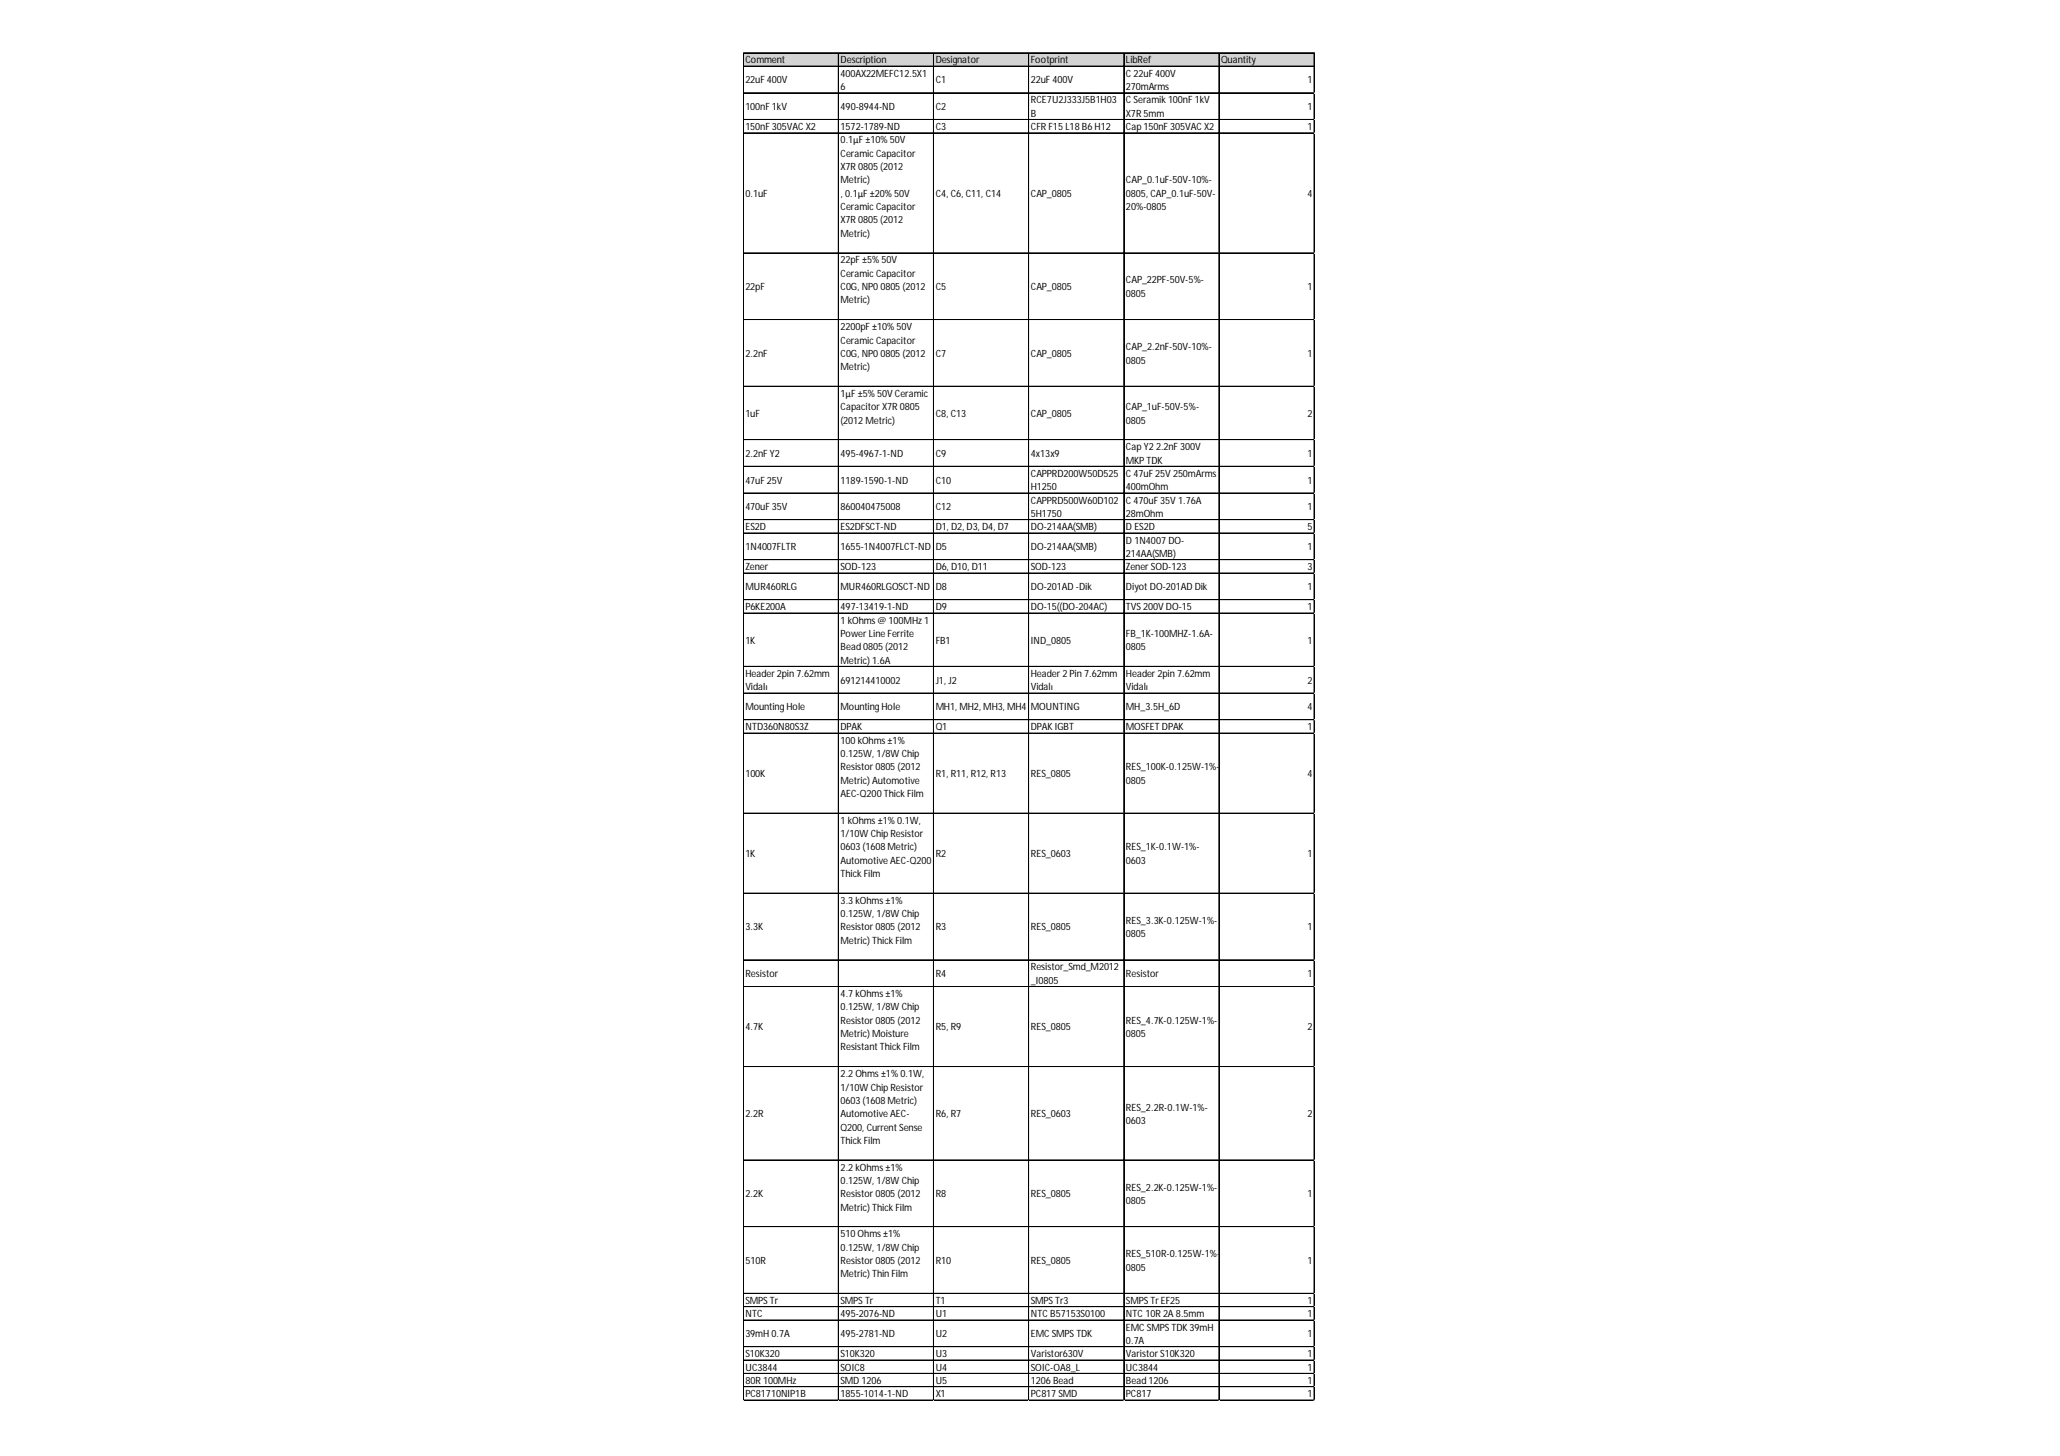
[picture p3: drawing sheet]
<svg xmlns="http://www.w3.org/2000/svg" width="297mm" height="210mm" viewBox="0 0 297 210" stroke-linecap="round" stroke-linejoin="round" font-family="sans-serif">
<defs><g id="words">
<g font-size="1.4">
<text x="107.5" y="9.1">Comment</text>
<text x="121.2" y="9.1">Description</text>
<text x="121.2" y="11.1">400AX22MEFC12.5X1</text>
<text x="134.9" y="9.1">Designator</text>
<text x="148.6" y="9.1">Footprint</text>
<text x="162.4" y="9.1">LibRef</text>
<text x="162.4" y="11.1">C22uF 400V</text>
<text x="176.1" y="9.1">Quantity</text>
<text x="107.5" y="12">22uF 400V</text>
<text x="107.5" y="15.9">100nF 1kV</text>
<text x="121.2" y="13">6</text>
<text x="121.2" y="15.9">490-8944-ND</text>
<text x="134.9" y="12">C1</text>
<text x="134.9" y="15.9">C2</text>
<text x="148.6" y="12">22uF 400V</text>
<text x="148.6" y="14.9">RCE7U2J333J5B1H03</text>
<text x="148.6" y="16.8">B</text>
<text x="162.4" y="13">270mArms</text>
<text x="162.4" y="14.9">CSeramik100nF 1kV</text>
<text x="162.4" y="16.8">X7R5mm</text>
<text x="188.5" y="12">1</text>
<text x="188.5" y="15.9">1</text>
<text x="107.5" y="18.8">150nF 305VACX2</text>
<text x="121.2" y="18.8">1572-1789-ND</text>
<text x="121.2" y="20.7">0.1µF ±10% 50V</text>
<text x="121.2" y="22.6">CeramicCapacitor</text>
<text x="134.9" y="18.8">C3</text>
<text x="148.6" y="18.8">CFR F15 L18 B6 H12</text>
<text x="162.4" y="18.8">Cap 150nF 305VACX2</text>
<text x="188.5" y="18.8">1</text>
<text x="107.5" y="28.4">0.1uF</text>
<text x="121.2" y="24.5">X7R0805 (2012</text>
<text x="121.2" y="26.4">Metric)</text>
<text x="121.2" y="28.4">, 0.1µF ±20% 50V</text>
<text x="134.9" y="28.4">C4, C6, C11, C14</text>
<text x="148.6" y="28.4">CAP_0805</text>
<text x="162.4" y="26.4">CAP_0.1uF-50V-10%-</text>
<text x="162.4" y="28.4">0805, CAP_0.1uF-50V-</text>
<text x="188.5" y="28.4">4</text>
<text x="121.2" y="30.3">CeramicCapacitor</text>
<text x="121.2" y="32.2">X7R0805 (2012</text>
<text x="121.2" y="34.1">Metric)</text>
<text x="162.4" y="30.3">20%-0805</text>
<text x="107.5" y="41.8">22pF</text>
<text x="121.2" y="38">22pF ±5% 50V</text>
<text x="121.2" y="39.9">CeramicCapacitor</text>
<text x="121.2" y="41.8">C0G, NP0 0805 (2012</text>
<text x="134.9" y="41.8">C5</text>
<text x="148.6" y="41.8">CAP_0805</text>
<text x="162.4" y="40.9">CAP_22PF-50V-5%-</text>
<text x="188.5" y="41.8">1</text>
<text x="121.2" y="43.8">Metric)</text>
<text x="121.2" y="47.6">2200pF ±10% 50V</text>
<text x="162.4" y="42.8">0805</text>
<text x="107.5" y="51.4">2.2nF</text>
<text x="121.2" y="49.5">CeramicCapacitor</text>
<text x="121.2" y="51.4">C0G, NP0 0805 (2012</text>
<text x="121.2" y="53.4">Metric)</text>
<text x="134.9" y="51.4">C7</text>
<text x="148.6" y="51.4">CAP_0805</text>
<text x="162.4" y="50.5">CAP_2.2nF-50V-10%-</text>
<text x="162.4" y="52.4">0805</text>
<text x="188.5" y="51.4">1</text>
<text x="121.2" y="57.2">1µF ±5% 50V Ceramic</text>
<text x="121.2" y="59.1">CapacitorX7R0805</text>
<text x="162.4" y="59.1">CAP_1uF-50V-5%-</text>
<text x="107.5" y="60.1">1uF</text>
<text x="107.5" y="65.9">2.2nF Y2</text>
<text x="121.2" y="61.1">(2012 Metric)</text>
<text x="121.2" y="65.9">495-4967-1-ND</text>
<text x="134.9" y="60.1">C8, C13</text>
<text x="134.9" y="65.9">C9</text>
<text x="148.6" y="60.1">CAP_0805</text>
<text x="148.6" y="65.9">4x13x9</text>
<text x="162.4" y="61.1">0805</text>
<text x="162.4" y="64.9">Cap Y2 2.2nF 300V</text>
<text x="188.5" y="60.1">2</text>
<text x="188.5" y="65.9">1</text>
<text x="107.5" y="69.7">47uF 25V</text>
<text x="121.2" y="69.7">1189-1590-1-ND</text>
<text x="134.9" y="69.7">C10</text>
<text x="148.6" y="68.8">CAPPRD200W50D525</text>
<text x="148.6" y="70.7">H1250</text>
<text x="162.4" y="66.8">MKPTDK</text>
<text x="162.4" y="68.8">C47uF 25V 250mArms</text>
<text x="162.4" y="70.7">400mOhm</text>
<text x="188.5" y="69.7">1</text>
<text x="107.5" y="73.6">470uF 35V</text>
<text x="107.5" y="76.4">ES2D</text>
<text x="121.2" y="73.6">860040475008</text>
<text x="121.2" y="76.4">ES2DFSCT-ND</text>
<text x="134.9" y="73.6">C12</text>
<text x="134.9" y="76.4">D1, D2, D3, D4, D7</text>
<text x="148.6" y="72.6">CAPPRD500W60D102</text>
<text x="148.6" y="74.5">5H1750</text>
<text x="148.6" y="76.4">DO-214AA(SMB)</text>
<text x="162.4" y="72.6">C470uF 35V 1.76A</text>
<text x="162.4" y="74.5">28mOhm</text>
<text x="162.4" y="76.4">D ES2D</text>
<text x="188.5" y="73.6">1</text>
<text x="188.5" y="76.4">5</text>
<text x="107.5" y="79.3">1N4007FLTR</text>
<text x="107.5" y="82.2">Zener</text>
<text x="121.2" y="79.3">1655-1N4007FLCT-ND</text>
<text x="121.2" y="82.2">SOD-123</text>
<text x="134.9" y="79.3">D5</text>
<text x="134.9" y="82.2">D6, D10, D11</text>
<text x="148.6" y="79.3">DO-214AA(SMB)</text>
<text x="148.6" y="82.2">SOD-123</text>
<text x="162.4" y="78.4">D 1N4007 DO-</text>
<text x="162.4" y="80.3">214AA(SMB)</text>
<text x="162.4" y="82.2">ZenerSOD-123</text>
<text x="188.5" y="79.3">1</text>
<text x="188.5" y="82.2">3</text>
<text x="107.5" y="85.1">MUR460RLG</text>
<text x="107.5" y="88">P6KE200A</text>
<text x="121.2" y="85.1">MUR460RLGOSCT-ND</text>
<text x="121.2" y="88">497-13419-1-ND</text>
<text x="121.2" y="89.9">1 kOhms @ 100MHz 1</text>
<text x="134.9" y="85.1">D8</text>
<text x="134.9" y="88">D9</text>
<text x="148.6" y="85.1">DO-201AD -Dik</text>
<text x="148.6" y="88">DO-15((DO-204AC)</text>
<text x="162.4" y="85.1">Diyot DO-201AD Dik</text>
<text x="162.4" y="88">TVS200V DO-15</text>
<text x="188.5" y="85.1">1</text>
<text x="188.5" y="88">1</text>
<text x="107.5" y="92.8">1K</text>
<text x="121.2" y="91.8">Power Line Ferrite</text>
<text x="121.2" y="93.8">Bead 0805 (2012</text>
<text x="121.2" y="95.7">Metric) 1.6A</text>
<text x="134.9" y="92.8">FB1</text>
<text x="148.6" y="92.8">IND_0805</text>
<text x="162.4" y="91.8">FB_1K-100MHZ-1.6A-</text>
<text x="162.4" y="93.8">0805</text>
<text x="188.5" y="92.8">1</text>
<text x="107.5" y="97.6">Header2pin 7.62mm</text>
<text x="107.5" y="99.5">Vidalı</text>
<text x="121.2" y="98.6">691214410002</text>
<text x="134.9" y="98.6">J1, J2</text>
<text x="148.6" y="97.6">Header2 Pin 7.62mm</text>
<text x="148.6" y="99.5">Vidalı</text>
<text x="162.4" y="97.6">Header2pin 7.62mm</text>
<text x="162.4" y="99.5">Vidalı</text>
<text x="188.5" y="98.6">2</text>
<text x="107.5" y="102.4">MountingHole</text>
<text x="107.5" y="105.3">NTD360N80S3Z</text>
<text x="121.2" y="102.4">MountingHole</text>
<text x="121.2" y="105.3">DPAK</text>
<text x="121.2" y="107.2">100 kOhms±1%</text>
<text x="134.9" y="102.4">MH1, MH2, MH3, MH4</text>
<text x="134.9" y="105.3">Q1</text>
<text x="148.6" y="102.4">MOUNTING</text>
<text x="148.6" y="105.3">DPAKIGBT</text>
<text x="162.4" y="102.4">MH_3.5H_6D</text>
<text x="162.4" y="105.3">MOSFET DPAK</text>
<text x="188.5" y="102.4">4</text>
<text x="188.5" y="105.3">1</text>
<text x="107.5" y="112">100K</text>
<text x="121.2" y="109.1">0.125W, 1/8W Chip</text>
<text x="121.2" y="111.1">Resistor0805 (2012</text>
<text x="121.2" y="113">Metric) Automotive</text>
<text x="134.9" y="112">R1, R11, R12, R13</text>
<text x="148.6" y="112">RES_0805</text>
<text x="162.4" y="111.1">RES_100K-0.125W-1%-</text>
<text x="162.4" y="113">0805</text>
<text x="188.5" y="112">4</text>
<text x="121.2" y="114.9">AEC-Q200 ThickFilm</text>
<text x="121.2" y="118.8">1 kOhms±1% 0.1W,</text>
<text x="107.5" y="123.6">1K</text>
<text x="121.2" y="120.7">1/10W Chip Resistor</text>
<text x="121.2" y="122.6">0603 (1608 Metric)</text>
<text x="121.2" y="124.5">Automotive AEC-Q200</text>
<text x="134.9" y="123.6">R2</text>
<text x="148.6" y="123.6">RES_0603</text>
<text x="162.4" y="122.6">RES_1K-0.1W-1%-</text>
<text x="162.4" y="124.5">0603</text>
<text x="188.5" y="123.6">1</text>
<text x="121.2" y="126.4">ThickFilm</text>
<text x="121.2" y="130.3">3.3 kOhms±1%</text>
<text x="107.5" y="134.1">3.3K</text>
<text x="121.2" y="132.2">0.125W, 1/8W Chip</text>
<text x="121.2" y="134.1">Resistor0805 (2012</text>
<text x="121.2" y="136.1">Metric) ThickFilm</text>
<text x="134.9" y="134.1">R3</text>
<text x="148.6" y="134.1">RES_0805</text>
<text x="162.4" y="133.2">RES_3.3K-0.125W-1%-</text>
<text x="162.4" y="135.1">0805</text>
<text x="188.5" y="134.1">1</text>
<text x="107.5" y="140.9">Resistor</text>
<text x="121.2" y="143.8">4.7 kOhms±1%</text>
<text x="134.9" y="140.9">R4</text>
<text x="148.6" y="139.9">Resistor_Smd_M2012</text>
<text x="148.6" y="141.8">_I0805</text>
<text x="162.4" y="140.9">Resistor</text>
<text x="188.5" y="140.9">1</text>
<text x="107.5" y="148.6">4.7K</text>
<text x="121.2" y="145.7">0.125W, 1/8W Chip</text>
<text x="121.2" y="147.6">Resistor0805 (2012</text>
<text x="121.2" y="149.5">Metric) Moisture</text>
<text x="134.9" y="148.6">R5, R9</text>
<text x="148.6" y="148.6">RES_0805</text>
<text x="162.4" y="147.6">RES_4.7K-0.125W-1%-</text>
<text x="162.4" y="149.5">0805</text>
<text x="188.5" y="148.6">2</text>
<text x="121.2" y="151.4">Resistant ThickFilm</text>
<text x="121.2" y="155.3">2.2 Ohms±1% 0.1W,</text>
<text x="107.5" y="161.1">2.2R</text>
<text x="121.2" y="157.2">1/10W Chip Resistor</text>
<text x="121.2" y="159.1">0603 (1608 Metric)</text>
<text x="121.2" y="161.1">Automotive AEC-</text>
<text x="134.9" y="161.1">R6, R7</text>
<text x="148.6" y="161.1">RES_0603</text>
<text x="162.4" y="160.1">RES_2.2R-0.1W-1%-</text>
<text x="188.5" y="161.1">2</text>
<text x="121.2" y="163">Q200, Current Sense</text>
<text x="121.2" y="164.9">ThickFilm</text>
<text x="162.4" y="162">0603</text>
<text x="107.5" y="172.6">2.2K</text>
<text x="121.2" y="168.8">2.2 kOhms±1%</text>
<text x="121.2" y="170.7">0.125W, 1/8W Chip</text>
<text x="121.2" y="172.6">Resistor0805 (2012</text>
<text x="134.9" y="172.6">R8</text>
<text x="148.6" y="172.6">RES_0805</text>
<text x="162.4" y="171.6">RES_2.2K-0.125W-1%-</text>
<text x="162.4" y="173.6">0805</text>
<text x="188.5" y="172.6">1</text>
<text x="121.2" y="174.5">Metric) ThickFilm</text>
<text x="121.2" y="178.4">510 Ohms±1%</text>
<text x="107.5" y="182.2">510R</text>
<text x="121.2" y="180.3">0.125W, 1/8W Chip</text>
<text x="121.2" y="182.2">Resistor0805 (2012</text>
<text x="121.2" y="184.1">Metric) Thin Film</text>
<text x="134.9" y="182.2">R10</text>
<text x="148.6" y="182.2">RES_0805</text>
<text x="162.4" y="181.3">RES_510R-0.125W-1%-</text>
<text x="162.4" y="183.2">0805</text>
<text x="188.5" y="182.2">1</text>
<text x="107.5" y="188">SMPSTr</text>
<text x="107.5" y="189.9">NTC</text>
<text x="121.2" y="188">SMPSTr</text>
<text x="121.2" y="189.9">495-2076-ND</text>
<text x="134.9" y="188">T1</text>
<text x="134.9" y="189.9">U1</text>
<text x="148.6" y="188">SMPSTr3</text>
<text x="148.6" y="189.9">NTCB57153S0100</text>
<text x="162.4" y="188">SMPSTrEF25</text>
<text x="162.4" y="189.9">NTC10R2A 8.5mm</text>
<text x="162.4" y="191.8">EMCSMPSTDK39mH</text>
<text x="188.5" y="188">1</text>
<text x="188.5" y="189.9">1</text>
<text x="107.5" y="192.8">39mH 0.7A</text>
<text x="107.5" y="195.7">S10K320</text>
<text x="107.5" y="197.6">UC3844</text>
<text x="121.2" y="192.8">495-2781-ND</text>
<text x="121.2" y="195.7">S10K320</text>
<text x="121.2" y="197.6">SOIC8</text>
<text x="134.9" y="192.8">U2</text>
<text x="134.9" y="195.7">U3</text>
<text x="134.9" y="197.6">U4</text>
<text x="148.6" y="192.8">EMCSMPSTDK</text>
<text x="148.6" y="195.7">Varistor630V</text>
<text x="148.6" y="197.6">SOIC-OA8_L</text>
<text x="162.4" y="193.8">0.7A</text>
<text x="162.4" y="195.7">VaristorS10K320</text>
<text x="162.4" y="197.6">UC3844</text>
<text x="188.5" y="192.8">1</text>
<text x="188.5" y="195.7">1</text>
<text x="188.5" y="197.6">1</text>
<text x="107.5" y="199.5">80R100MHz</text>
<text x="107.5" y="201.4">PC81710NIP1B</text>
<text x="121.2" y="199.5">SMD 1206</text>
<text x="121.2" y="201.4">1855-1014-1-ND</text>
<text x="134.9" y="199.5">U5</text>
<text x="134.9" y="201.4">X1</text>
<text x="148.6" y="199.5">1206 Bead</text>
<text x="148.6" y="201.4">PC817 SMD</text>
<text x="162.4" y="199.5">Bead 1206</text>
<text x="162.4" y="201.4">PC817</text>
<text x="188.5" y="199.5">1</text>
<text x="188.5" y="201.4">1</text>
</g>
</g></defs>
<path d="M107.2 7.6h82.4v2h-82.4z" fill="#d3d3d3"/>
<g fill="none" stroke="#000" stroke-width=".14">
<path d="M107.2 7.6v194.3M107.2 7.6h82.4M107.2 9.5h82.4M107.2 9.6h82.4M107.2 13.4h82.4M107.2 17.2h82.4M107.2 17.3h82.4M107.2 19.1h82.4M107.2 19.2h82.4M120.9 7.7v194.2M134.6 7.7v194.2M148.3 7.7v194.2"/>
<path d="M148.4 7.7v194.2M162 7.7v194.2M162.1 7.7v194.2M175.8 7.7v194.2M189.5 7.7v194.2M107.2 36.5h82.4M107.2 46.1h82.4M107.2 55.7h82.4M107.2 63.4h82.4M107.2 67.2h82.4M107.2 67.3h82.4M107.2 71.1h82.4"/>
<path d="M107.2 74.9h82.4M107.2 75h82.4M107.2 76.8h82.4M107.2 76.9h82.4M107.2 80.7h82.4M107.2 82.6h82.4M107.2 86.4h82.4M107.2 86.5h82.4M107.2 88.4h82.4M107.2 96.1h82.4M107.2 99.9h82.4M107.2 100h82.4"/>
<path d="M107.2 103.8h82.4M107.2 105.7h82.4M107.2 117.2h82.4M107.2 117.3h82.4M107.2 128.8h82.4M107.2 138.4h82.4M107.2 142.2h82.4M107.2 142.3h82.4M107.2 153.8h82.4M107.2 167.2h82.4M107.2 167.3h82.4M107.2 176.8h82.4"/>
<path d="M107.2 176.9h82.4M107.2 186.4h82.4M107.2 186.5h82.4M107.2 188.4h82.4M107.2 190.3h82.4M107.2 194.1h82.4M107.2 194.2h82.4M107.2 196.1h82.4M107.2 198h82.4M107.2 199.9h82.4M107.2 200h82.4M107.2 201.8h82.4"/>
<path d="M107.2 201.9h82.4"/>
</g>
<path d="M107.2 201.9v.1" fill="none" stroke="#d4d4d4" stroke-width=".14"/>
<path d="M107.2 201.9v.1z" fill="#d4d4d4"/>
<path d="M120.9 201.9v.1" fill="none" stroke="#d4d4d4" stroke-width=".14"/>
<path d="M120.9 201.9l.1 .1z" fill="#d4d4d4"/>
<path d="M134.6 201.9v.1" fill="none" stroke="#d4d4d4" stroke-width=".14"/>
<path d="M134.6 201.9l.1 .1z" fill="#d4d4d4"/>
<path d="M148.3 201.9v.1" fill="none" stroke="#d4d4d4" stroke-width=".14"/>
<path d="M148.3 201.9l.1 .1z" fill="#d4d4d4"/>
<path d="M162 201.9v.1" fill="none" stroke="#d4d4d4" stroke-width=".14"/>
<path d="M162 201.9l.1 .1z" fill="#d4d4d4"/>
<path d="M175.8 201.9v.1" fill="none" stroke="#d4d4d4" stroke-width=".14"/>
<path d="M175.8 201.9v.1z" fill="#d4d4d4"/>
<path d="M189.5 201.9v.1" fill="none" stroke="#d4d4d4" stroke-width=".14"/>
<path d="M189.5 201.9l.1 .1z" fill="#d4d4d4"/>
<path d="M189.6 13.4h.1" fill="none" stroke="#d4d4d4" stroke-width=".14"/>
<path d="M189.6 13.4v.1z" fill="#d4d4d4"/>
<path d="M189.6 17.2h.1" fill="none" stroke="#d4d4d4" stroke-width=".14"/>
<path d="M189.6 17.2v.1z" fill="#d4d4d4"/>
<path d="M189.6 19.1h.1" fill="none" stroke="#d4d4d4" stroke-width=".14"/>
<path d="M189.6 19.1v.1z" fill="#d4d4d4"/>
<path d="M189.6 36.5h.1" fill="none" stroke="#d4d4d4" stroke-width=".14"/>
<path d="M189.6 46.1h.1" fill="none" stroke="#d4d4d4" stroke-width=".14"/>
<path d="M189.6 55.7h.1" fill="none" stroke="#d4d4d4" stroke-width=".14"/>
<path d="M189.6 55.7v.1z" fill="#d4d4d4"/>
<path d="M189.6 63.4h.1" fill="none" stroke="#d4d4d4" stroke-width=".14"/>
<path d="M189.6 63.4v.1z" fill="#d4d4d4"/>
<path d="M189.6 67.2h.1" fill="none" stroke="#d4d4d4" stroke-width=".14"/>
<path d="M189.6 67.2v.1z" fill="#d4d4d4"/>
<path d="M189.6 71.1h.1" fill="none" stroke="#d4d4d4" stroke-width=".14"/>
<path d="M189.6 74.9h.1" fill="none" stroke="#d4d4d4" stroke-width=".14"/>
<path d="M189.6 74.9v.1z" fill="#d4d4d4"/>
<path d="M189.6 76.8h.1" fill="none" stroke="#d4d4d4" stroke-width=".14"/>
<path d="M189.6 76.8v.1z" fill="#d4d4d4"/>
<path d="M189.6 80.7h.1" fill="none" stroke="#d4d4d4" stroke-width=".14"/>
<path d="M189.6 80.7v.1z" fill="#d4d4d4"/>
<path d="M189.6 82.6h.1" fill="none" stroke="#d4d4d4" stroke-width=".14"/>
<path d="M189.6 82.6v.1z" fill="#d4d4d4"/>
<path d="M189.6 86.4h.1" fill="none" stroke="#d4d4d4" stroke-width=".14"/>
<path d="M189.6 86.4v.1z" fill="#d4d4d4"/>
<path d="M189.6 88.4h.1" fill="none" stroke="#d4d4d4" stroke-width=".14"/>
<path d="M189.6 88.4v.1z" fill="#d4d4d4"/>
<path d="M189.6 96.1h.1" fill="none" stroke="#d4d4d4" stroke-width=".14"/>
<path d="M189.6 99.9h.1" fill="none" stroke="#d4d4d4" stroke-width=".14"/>
<path d="M189.6 99.9v.1z" fill="#d4d4d4"/>
<path d="M189.6 103.8h.1" fill="none" stroke="#d4d4d4" stroke-width=".14"/>
<path d="M189.6 105.7h.1" fill="none" stroke="#d4d4d4" stroke-width=".14"/>
<path d="M189.6 105.7v.1z" fill="#d4d4d4"/>
<path d="M189.6 117.2h.1" fill="none" stroke="#d4d4d4" stroke-width=".14"/>
<path d="M189.6 117.2v.1z" fill="#d4d4d4"/>
<path d="M189.6 128.8h.1" fill="none" stroke="#d4d4d4" stroke-width=".14"/>
<path d="M189.6 138.4h.1" fill="none" stroke="#d4d4d4" stroke-width=".14"/>
<path d="M189.6 138.4v.1z" fill="#d4d4d4"/>
<path d="M189.6 142.2h.1" fill="none" stroke="#d4d4d4" stroke-width=".14"/>
<path d="M189.6 142.2v.1z" fill="#d4d4d4"/>
<path d="M189.6 153.8h.1" fill="none" stroke="#d4d4d4" stroke-width=".14"/>
<path d="M189.6 167.2h.1" fill="none" stroke="#d4d4d4" stroke-width=".14"/>
<path d="M189.6 167.2v.1z" fill="#d4d4d4"/>
<path d="M189.6 176.8h.1" fill="none" stroke="#d4d4d4" stroke-width=".14"/>
<path d="M189.6 176.8v.1z" fill="#d4d4d4"/>
<path d="M189.6 186.4h.1" fill="none" stroke="#d4d4d4" stroke-width=".14"/>
<path d="M189.6 186.4v.1z" fill="#d4d4d4"/>
<path d="M189.6 188.4h.1" fill="none" stroke="#d4d4d4" stroke-width=".14"/>
<path d="M189.6 188.4v.1z" fill="#d4d4d4"/>
<path d="M189.6 190.3h.1" fill="none" stroke="#d4d4d4" stroke-width=".14"/>
<path d="M189.6 190.3v.1z" fill="#d4d4d4"/>
<path d="M189.6 194.1h.1" fill="none" stroke="#d4d4d4" stroke-width=".14"/>
<path d="M189.6 194.1v.1z" fill="#d4d4d4"/>
<path d="M189.6 196.1h.1" fill="none" stroke="#d4d4d4" stroke-width=".14"/>
<path d="M189.6 198h.1" fill="none" stroke="#d4d4d4" stroke-width=".14"/>
<path d="M189.6 198v.1z" fill="#d4d4d4"/>
<path d="M189.6 199.9h.1" fill="none" stroke="#d4d4d4" stroke-width=".14"/>
<path d="M189.6 199.9v.1z" fill="#d4d4d4"/>
<path d="M189.6 201.8h.1" fill="none" stroke="#d4d4d4" stroke-width=".14"/>
<path d="M189.6 201.8v.1z" fill="#d4d4d4"/>
<use href="#words"/>
</svg>
